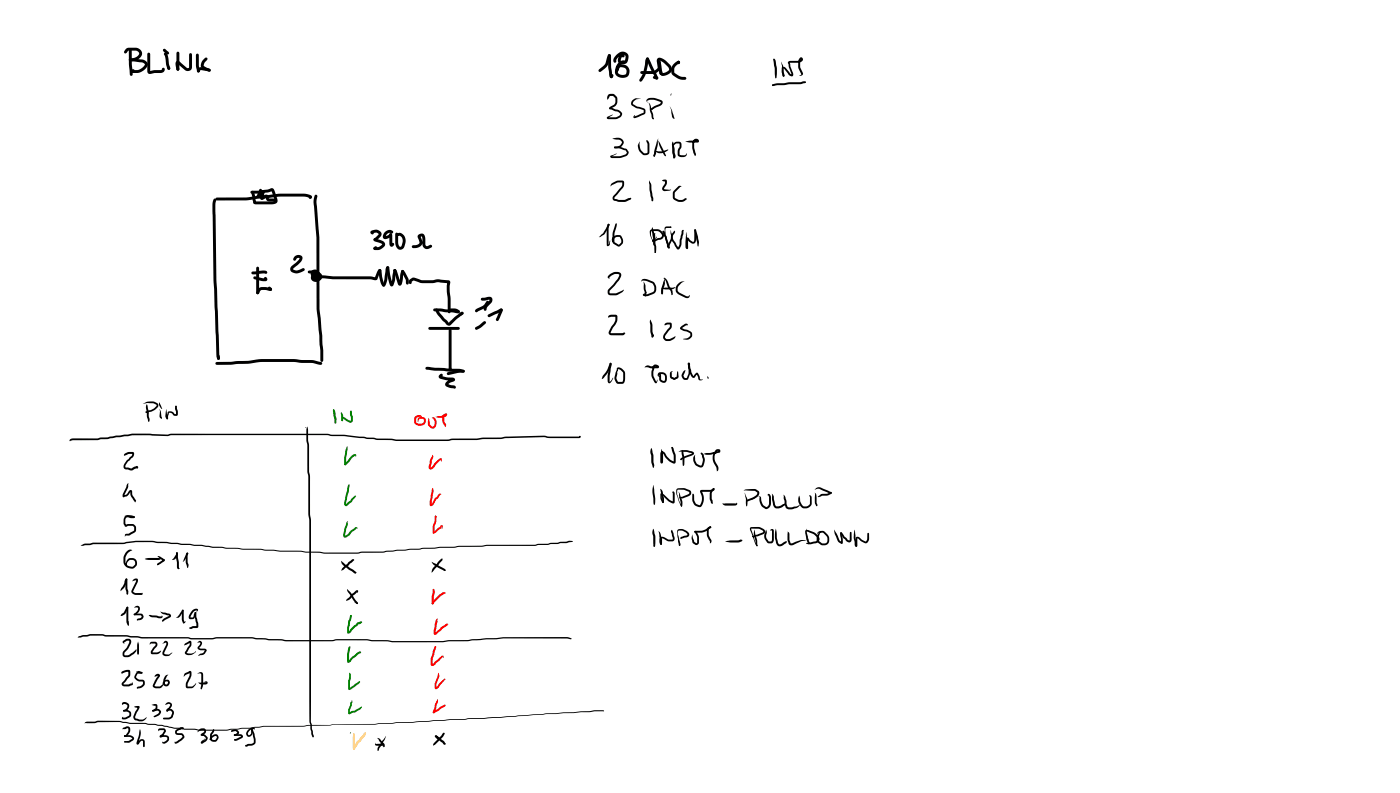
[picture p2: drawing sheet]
<svg xmlns="http://www.w3.org/2000/svg" width="337mm" height="190mm" viewBox="0 0 337 190" stroke-linecap="round" stroke-linejoin="round" font-family="sans-serif">
<g fill="#000">
<path d="M30.2 11.8l.7-.3h1.7a1.45 1.45 0 0 1 1.5 1.2 1.45 1.45 0 0 1-1 1.6l-1.8 .4-.3-.3 .1-.3a2.44 2.44 0 0 0 2.4-1.2l-.3-.5-.6-.2h-1.7l-.8 .7-.3-.4zM31.1 14.1l.9-.1 2.2 .3a1.25 1.25 0 0 1 1.3 .9 1.25 1.25 0 0 1-.6 1.4l-1.6 .9-1.9-.1v-.5l.3-.1h1.3l.7-.2 .7-.5 .5-.6-.8-.5-2.8-.3-.3-.3zM31.4 16.9l.6-.3 .4 .4-.2 .3-.6 .2-.2-.1zM31.4 16.9l.5 .1v.4h-.5zM31.1 11.8l.2-.1 .4 .3 .2 5.9-.3 .3-.4-.3-.2-2.5zM35.5 12.7l.3-.1 .3 .4v4.2l-.1-.1 1-.2 1.7-.1 .3-.4a.48 .48 0 0 1 .6 .2 .48 .48 0 0 1-.2 .6l-.6 .3h-1.7l-1.1 .3-.4-.2-.2-.5zM39.2 11.8h.5l.5 .4a.56 .56 0 0 1 .4 .8h-.5l-.5-.3-.3-.4zM39.5 12.7a.83 .83 0 0 1 .9 1l.2 1.6 .3 1.1-.3 .4-.3-.2-.3-.9-.3-1.8-.3-.9zM40.3 16a.42 .42 0 0 1 .6 .2 .42 .42 0 0 1-.3 .6l-.4-.3zM42.4 14.7a.64 .64 0 0 1 .9 .2l1.6 1.4h.5l.1-3.2 .3-.4 .3 .2 .1 3.2a1.03 1.03 0 0 1-1.7 .8l-1.8-1.6 .2-.1 .2 1.4-.1 .3h-.4l-.4-1.5zM42.6 16.3l.4 .1 .1 .2-.1 .3h-.5l-.1-.3zM42.5 12.5h.5l.1 .2v3.9l-.3 .4-.4-.4z"/>
<path d="M47.7 16.4l.6-.3 1.7 .3a.44 .44 0 0 1 .5 .3 .44 .44 0 0 1-.2 .5l-1.5-.3a.48 .48 0 0 0-.6-.1 .48 .48 0 0 0-.2 .5l-.3 .1-.4-.4zM47.2 13l.2-.1 .4 .3v2.5l.2 1.3-.3 .4-.3-.2-.3-1.3zM47.4 16.8h.5l.1 .2-.1 .3h-.4l-.2-.3zM49.3 13.9l.2-.1 .4 .4-.7 .9-.2 .7 1.6 .8v.5a2.9 2.9 0 0 1-2.1-.7l-.2-.5 .1-.7 .3-.6zM146.2 13.1l.3-.1 .3 .4-.7 2.3-1.7 1.5h-.4v-.5l1.5-1.4zM146.2 13.1l.3-.1 .4 .4v2.7l.2 2 .2 .3-.3 .4-.5-.4-.3-2zM146.9 17.8l.5 .1 .1 .2-.2 .5-.3 .2-.4-.4 .3-.3-.2 .1zM148.3 13.1l.6-.5a1.48 1.48 0 0 1 1.9 .3 1.48 1.48 0 0 1 .1 1.9 1.25 1.25 0 0 1-1.9 .5 1.25 1.25 0 0 1-.1-2l.1-.1a.6 .6 0 0 1 .7-.2 .6 .6 0 0 1 .4 .7l-.3 .1-.4-.2h.2l-.4 .8 .1 .3a.72 .72 0 0 0 .9-.1 .72 .72 0 0 0 .2-.8l-.2-.5-.4-.2-.4 .1-1 .8-.3 1a.54 .54 0 0 1-.6-.2 .54 .54 0 0 1 0-.7zM148.7 15.1l.7-.5a.76 .76 0 0 1 1 .3l-.1 .2-.5 .1a2.1 2.1 0 0 0-1.2 2.4 1.1 1.1 0 0 0 1.2 .5 1.1 1.1 0 0 0 .8-.9l-.1-.6-.5-.3-.8-.2-.4 .5a.51 .51 0 0 1-.6 .5 1.26 1.26 0 0 1 1.3-1.7l.7 .2a1.66 1.66 0 0 1 1 2.3 1.66 1.66 0 0 1-2.5 .6 1.61 1.61 0 0 1-.7-2.4zM155.5 13.9l.2-.1a.51 .51 0 0 1 .1 .8l-.6 3.3-.9 1.6-.3 .1-.3-.3 .9-1.9 .5-2.9zM154 17.2l3.1-.1 .7-.5 .3-.4a1.45 1.45 0 0 1 .4-1.6l.3 .4v1a1.96 1.96 0 0 1-1.8 1.8h-2.7l-.3-.1zM155.4 13.9l.3-.1 .3 .2 2.1 4.4a.43 .43 0 0 1-.2 .7l-.4-.3-1.4-2.8-.8-1.7z"/>
<path d="M157 18.3l.3-.1 .8 .3 .1 .4-.4 .2-.6-.2-.3-.3zM158.3 14.7h.4l.1 .3-.1 .2h-.5l-.1-.2zM158.1 14a1.65 1.65 0 0 1 2 .6l1 1a1.29 1.29 0 0 1-.3 2.2l-.6 .2a1.08 1.08 0 0 1-1.4-.1l.1-.3a2.06 2.06 0 0 0 2-.9l-.3-.6-1-1-1-.6 .7 3.2-.1 .2-.5 .1-.8-3.2zM158.7 17.4h.4l.2 .3-.1 .2-.5 .1-.1-.3zM158.2 14.7l.3-.1a1.41 1.41 0 0 1 .5 1.6l.1 .6a.82 .82 0 0 1-.2 1.2l-.2-.1-.3-1.1-.3-1.8zM162.9 14.7h.4l.2 .3-.1 .2h-.5l-.1-.3zM162 15.3l.2-.2a.75 .75 0 0 1 1.3-.2l-.3 .4a1.63 1.63 0 0 0-1.1 1.4v.7l.3 .3a3.6 3.6 0 0 0 2.5 .9v.5a3.4 3.4 0 0 1-3.2-1l-.3-.6v-1.1zM185.9 14.2l.3 .1-.2 .1zM186 14.1l.2 .1-.2 .2-.1-.2zM186 14.1l.4 .5 .4 1.8-.1 2.3-.2 .2-.2-.2-.1-2.3-.3-1.8zM187.9 14.8l.4 1.1 .3 2.1-.2 .4-.5-1zM188.1 16.1h.4l.3 .1 1.1 1.5 .5 .2-.2 .1-.7-2.6a.45 .45 0 0 1 0-.5 .45 .45 0 0 1 .5-.3h2l.6-.4-.2 .5v1.4l.7 1.7-.5 .4-.4-.1 .4-.3-.7-1.5v-1.5a.76 .76 0 0 1 .9-1l.2 .7-.7 .5h-2.5l.8 2.4a.59 .59 0 0 1-.1 .9 .59 .59 0 0 1-.9-.3l-1.3-1.6v1l.3 .8-.2 .2a2.81 2.81 0 0 1-.3-2.3z"/>
<path d="M188.2 18.1l.2-.1 .1 .4h-.2zM193.4 19.6l.3 .2-.1 .1h-.4zM146.2 22.7h.1a1.45 1.45 0 0 1 1.7 .2l.4 .7a1.99 1.99 0 0 1-1.5 2.5l-.2-.3 1.2 .5a1.48 1.48 0 0 1 1.6 1.3l-.3 .5-.9 .5h-2a.33 .33 0 0 1-.4-.2 .33 .33 0 0 1 .3-.4l1-.5 .1 .2-1.1 .6v-.1h1.9l.8-.4 .2-.5a2.23 2.23 0 0 0-1.6-.7l-.6-.3a.36 .36 0 0 1-.5-.2 .36 .36 0 0 1 .3-.5l1.1-.7 .1-1.3-.5-.6-.7 .1-.6 .9-.2-.5zM147.2 33.3a1.9 1.9 0 0 1 2.6 .5 1.52 1.52 0 0 1-.6 1.5 1.52 1.52 0 0 1-1.6 .1l.5-.2a1.29 1.29 0 0 0 1.4-.8l-.1-.4-.4-.4zM147.6 35.3h1.6l1.3 .4 .5 .6a.85 .85 0 0 1-.6 1.2 5.8 5.8 0 0 1-3.3 .5 .33 .33 0 0 1-.4-.3 .33 .33 0 0 1 .3-.4l1.2-.4-1.2 .7 .1-.1a5.5 5.5 0 0 0 3.2-.4l.4-.5-.3-.5-1.5-.4-1.1-.1zM153.8 34l-.1 .8a2.3 2.3 0 0 0 1.1 2l.9-.2v-1.9l-.3-.6 .1-.2h-.2l.1-.2 .4 .1 .3 .6v1.9a1.02 1.02 0 0 1-.6 1 1.02 1.02 0 0 1-1.1-.3 2.15 2.15 0 0 1-.6-3zM152 24.1l.9-.5 1.1 .1-.4 .1a1.38 1.38 0 0 0-1.5 1.1l1 .7 1.7 .4 .4 .5v.6l-.2 .3-2.3 1a.32 .32 0 0 1-.4-.2 .32 .32 0 0 1 .1-.4l.3-.1-.2 .4 2.1-1 .1-.6-1.7-.5-1-.6a.83 .83 0 0 1 0-1.3zM155.5 23.9l.5-.3 1.1-.1 1.6 .5a.76 .76 0 0 1 .6 .8 .76 .76 0 0 1-.7 .7l-2 .9-.1-.2 .3-.4 1.8-.8 .2-.5-1.5-.5h-.9l-.8 .2 .1 .5-.3-.5zM155.9 24.6l.5 .7 .6 2.1 .2 1.1-.2 .2-.3-.5zM156.6 26.1l1.1-.5-1 .8-.2-.2zM156.5 26.1l.4 .1-.2 .2zM157 28.4l.1 .1-.1 .1z"/>
<path d="M156.9 28.4l.3 .1-.1 .1zM157.4 36.4l.1 1-.2 .2-.2-.2zM157.2 37.3l.3 .1-.2 .2v-.2v.2zM157.3 36.3l1.7 .1 1.6-.5 .1 .1-1 .6a2.55 2.55 0 0 1-2.4-.2zM158.2 33.8l1.9 3.6-.1 .2a8.6 8.6 0 0 1-1.8-3.8zM158.2 33.3l-.1 1.6-.5 2.4a.28 .28 0 0 1-.2 .3 .28 .28 0 0 1-.4-.1 .28 .28 0 0 1 .1-.4zM161 25.6l.5 .9 .6 1.7a.22 .22 0 0 1-.2 .4 .21 .21 0 0 1-.2-.3zM161.3 22.6h.2l-.2 .4zM161.7 34l.7 3.4v.4l-.3 .3-.2-.2 .1-.2-.5-2.9zM162.1 34.3l.4-.2 .6-.1 .6 .3 .1 1-.4 .9-.1 .9 1 .2a.53 .53 0 0 0 .7-.4 .62 .62 0 0 1-.6 .8h-.9l-.5-.3-.1-1.2 .5-.9v-.6l-.2-.2h-.6l-.7 .6v1.6l.3 1.2-.2 .2-.1-.2-.3-1.2v-1.6zM164.8 34l1-.2h1.9h-.5l-.3 .6v1.1l.4 1.6-.2 .4-.6-1.7-.1-1.6a.79 .79 0 0 1 .7-.9 .79 .79 0 0 1 .9 .7l-.3 .2-1.1 .1zM185.7 20.2l1.2-.2 3.6-.2a3.7 3.7 0 0 0 2.3-.2l.9 .1-.1 .2-.6 .2a4.2 4.2 0 0 1-2.5 .1l-4.7 .5-.2-.2z"/>
<path d="M185.6 20.3l.7 .2-.5 .2zM51.4 47.8h.5l.1 .3a7.3 7.3 0 0 0-.2 3.7l.2 15.6 .9 18.7-.4 .3-.3-.2-.2-.9-.7-17.9-.2-16.2a7.3 7.3 0 0 1 .2-3.3zM51.9 47.6l8.4-.3a76.5 76.5 0 0 1 12.8-.8l.4 .1a1.36 1.36 0 0 1 1.5 .7l-.1 .4-.3 .1-.4-.3 .2-.4v.4l-.6-.2a54.7 54.7 0 0 0-11.1 .4l-3.6 .4-7 .1-.2-.1zM60.3 45.9l4.2-.4a.9 .9 0 0 1 1-.3 .9 .9 0 0 1 .6 .9l.5 1.6a.98 .98 0 0 1-.1 1 .98 .98 0 0 1-1 .4h-4.1l-.4-.1-.1-.4 .3-.3 .4 .3-.2-.2 4.6-.1-.8-2.5 .2 .1-1 .3-2 .3h-1.9l-.2-.1zM60.5 45.9l.3-.1 .3 .4 .5 2.4-.4 .4-.2-.1-.3-.9-.3-1.7zM61.8 46.9h.3h-.1l1.1-1.2 .4 .1 .1 .2-.1 .3a2.26 2.26 0 0 1-1.6 1.2l-.2-.3zM62.4 45.4l.5 .1 .1 .3-.7 1.6-.3 .1a.7 .7 0 0 1 0-1.2zM63 45.8l.3-.1a.76 .76 0 0 1 .1 1.2l-.2 .7-.2-.3a.98 .98 0 0 1 1.6-.2l.1 .6h1.1a.72 .72 0 0 1 .7 .8l-.2 .1-.6-.2h-1a.79 .79 0 0 1-.8-1l-.2 .2a.66 .66 0 0 1-1 .4 .66 .66 0 0 1 0-1.1zM75.7 46.8l.5 .1 .1 .2-.2 1.6 .7 8.3v17.2l.9 10v2.4l-.3 .4-.4-.4-.2-6-.7-6.4v-17.2l-.7-8.5zM89.1 55.5a1.51 1.51 0 0 1 1.6-.3 1.51 1.51 0 0 1 1 1.3l-1 1.1-.6 .3-.2-.1a.66 .66 0 0 1 .5-.9l.6-.7-.5-.3-.9 .1v-.4l.3 .4a.43 .43 0 0 1-.7 .2 .43 .43 0 0 1-.1-.7zM89.9 59.4l.4-.3 .4 .4-.6 .5-.3-.3zM89.9 57.3l.2-.1 .4 .3-.1-.2 .8 .3a1.2 1.2 0 0 1 1.3 1.5l-1.2 .9h-1.4l-.1-.3 .1-.2 1.2-.2 .8-.6-1.9-.8-.2-.3z"/>
<path d="M92.5 55.8a1.26 1.26 0 0 1 2 0l-.3 .3-.5-.2a1.05 1.05 0 0 0-1 1l-.1-.2 .8-.2 .4-.5 .3 .1 .1 .3-.2 .3 .2-.1a1.63 1.63 0 0 1-2.1 .6v-.6zM93.6 56.1l.3-.1 .4 .3v2.4l-.3-.1 .4-.3a.52 .52 0 0 1 .3 .6 .52 .52 0 0 1-.5 .4l-.4-.1-.2-.5zM95.1 56l.3-.1 .3 .3v2.1a.85 .85 0 0 0 .5 1l.3-.2a2.1 2.1 0 0 0 .1-2.1l-.5-.4h-.5l-.1-.3a.99 .99 0 0 1 1-.3 .99 .99 0 0 1 .7 .7 2.26 2.26 0 0 1-.9 3.3 1.4 1.4 0 0 1-1.3-1.7zM100.5 56.4a1 1 0 0 1 1.3-.2 1 1 0 0 1 .4 1.2l.2 1.6 .3 .1 .8-.3 .4 .3-.2 .4-.6 .2a1.11 1.11 0 0 1-1.5-1l-.2-1.9-.4 .1 .1-.1a1.75 1.75 0 0 1 .1 2.2l-1 .6-1.1-.1v-.5l1.2-.2 .5-.4a1.74 1.74 0 0 0-.4-1.5zM146.2 53.8l.3 .1v.3l-1.1 2-1 .7h-.4l1-.8zM146.1 53.8h.2l.2 .2-.2 .8v4.1l-.2-.1 .3-.2 .3-.8-.1 .7a.45 .45 0 0 1-.2 .5 .45 .45 0 0 1-.5-.1v-4.1zM147 44.1l1.4-.7h1.5a1.66 1.66 0 0 1-.6 2.2l-1.5 1.8-.1 .4 1.1 .2h1.3l1.2-.4a.28 .28 0 0 1 .4 .2 .28 .28 0 0 1-.4 .3l-1.2 .4h-1.5l-1.2-.4-.1-.4v-.5l2.1-2.4 .2-1-1.2 .1-1.6 .9zM148 53.7l.2 .1-.3 .3zM148 53.7l.2 .1-.1 .1zM148 53.8l.1-.1 .2 .3a8.1 8.1 0 0 0-.6 4.2l1 .6 .2-.1 .5-.6-.4-1.2h-.7l-.5 .3-.4 .3-.1 .7-.2-.6a1.34 1.34 0 0 1 1.3-1.1h.5a1.68 1.68 0 0 1 .8 2l-.9 .7-1.4-.8a7 7 0 0 1 .6-4.6zM156.1 43.4l.4 .9 .1 1.4 .4 1.9v.6l-.2 .2-.2-.2-.4-2.4zM156.8 54.6l.5 1.4 .2 1.8a1.04 1.04 0 0 1-.2 1.2l-.2-.3-.4-3.3z"/>
<path d="M156.3 55.3l.5-.2h1.2a1.43 1.43 0 0 1 1.3 .6 1.43 1.43 0 0 1 0 1.5l-2 .8-.6-.1 1.1-1v.2l-.8 .8v-.2l1.9-.7 .2-.3v-.3a1.49 1.49 0 0 0-1.1-.9h-1.3l-.2 .2v.9l.9 2.3-.1 .1-1-2.5-.1-.9zM157.3 58.8v.2zM157.3 56.1l.2-.1 .2 4.6a.18 .18 0 0 1-.2 .2 .18 .18 0 0 1-.2-.2l-.2-2.3v-1.9zM159.3 55.5a.47 .47 0 0 1 .5 .1 .47 .47 0 0 1 .1 .5l.4 .8 .5 2.2a.27 .27 0 0 1 0 .5 .27 .27 0 0 1-.4-.2l-1-3.7-.3 .1zM159.2 43.3a.71 .71 0 0 1 1-.1 .71 .71 0 0 1 .1 1.1l-.6 1.1 1.6 .2-.5 .2h-1.3l-.3-.2v-.4l.6-1.1 .1-.6 .1 .1zM162 55.5l.2-.1a.94 .94 0 0 1-.4 1.2l-.2 1.1-.7 1.6-.3 .2v-.8l.6-1.2a2.1 2.1 0 0 1 .9-1.9zM159.9 54.6l.3-.2h1a.18 .18 0 0 1 .2 .2 .18 .18 0 0 1-.2 .2h-1.1l-.2 .6 .3 2.3 .8 1.7-.2 .3-.2-.1-.5-1.8-.3-2.8zM161 54.6l.2-.2a.18 .18 0 0 1 .2 .2 .18 .18 0 0 1-.2 .2zM161.3 55.3l.5 2.2 1.3 2 .2-.7 .1-1.1 .5-2.2 .1-.2h.3l-.5 2.9a1.52 1.52 0 0 1-.9 1.7l-.6-.7-.9-1.5zM162.3 45.5l.9-.8 .7 .1-.4 .2-1.3 1.2v1.2l1.1 .6 1.1-.2a.32 .32 0 0 1 .4-.2 .32 .32 0 0 1 .2 .3l-.8 .5-.9 .1-1.3-.6-.3-.4v-1.2zM165 55.8l.3 3.7h-.3l.1-2.3 .3-.1 .5 .6 .9 .4 .1-.5v-2.3l.2-.2 .2 .2v2.2a.77 .77 0 0 1-.2 .9 .77 .77 0 0 1-.9 0l-.6-.4-.4-.6 .2-.1v2.2a.34 .34 0 0 1-.4 .3 .34 .34 0 0 1-.2-.5zM166.9 55.1l.4 .1 .5 1.7 .2 1.3-.2 1z"/>
<path d="M60.5 65.3l3.2-.3a.48 .48 0 0 1 .5 .7l-3.4 .2-.3-.1zM61 66.5l.3-.1 2.5 .5-.2 .3v-.6a.52 .52 0 0 1 .6 .2 .52 .52 0 0 1 0 .6l-1 .1-2-.4-.3-.4zM62.1 69.3l.6-.3h1.1l1.2 .2 .4 .3a.55 .55 0 0 1-.8 .3l-1.7-.1-.4 .3a.47 .47 0 0 1-.3 .5 .47 .47 0 0 1-.6-.2zM61.7 70.1h.5l.1 .2-.1 .3h-.5l-.1-.3zM61.7 64.2l.2-.2 .4 .4v5.9l-.4 .4-.3-.4zM64.5 68.9l.2-.1 .6 .4v.6h-.5l-.4-.6zM64.8 69.3l.2-.1 .3 .1v.4l-.3 .2-.2-.1zM70.8 61.6a1.04 1.04 0 0 1 1.7-.1 1.04 1.04 0 0 1-.4 1.7l-1.5 1.2-.1 .3 .9 .3 1.5-.6 .4 .4a2.41 2.41 0 0 1-3.2 .5l-.3-.3a.96 .96 0 0 1 .3-1.1l1.1-.8 .9-1.1h-.6l-.7 .6-.3-.3zM74.1 65.1l1.5-.1a1.61 1.61 0 0 1 1.8 1.8 1.33 1.33 0 0 1-1.5 1 1.33 1.33 0 0 1-1.1-1.5l.2-.7a.83 .83 0 0 1 .9-.8 .83 .83 0 0 1 .8 1l-.5 .1-.2-.4-.2 .2-.4 1 .4 .3 .7-.2 .3-.3-.1-.2-.9-.6-1.7-.1zM76.5 66.3l1.2-.1 2.4 .2h8.9l1.3 .2-.2 .2 .8-2 .4-.2 .4 .4-.4 .3 .2-.1-.7 1.9-.5 .2-1.3-.2h-9l-3.1-.2 .1-.3-.1 .4-.2 .1-.4-.4zM74.9 65.1a1.24 1.24 0 0 1 1.6 .2 1.24 1.24 0 0 1 0 1.6 .83 .83 0 0 1-1.2 .3 .83 .83 0 0 1-.2-1.2l.6-.8 .4-.2 .3 .1 .1 .4-.6 .4-.2 .6 .1 .1 .3-.3-.1-.4-.3-.4-.3 .1 .1 .4 .6 .4h-.3l.4-.1-.2 .5-.3 .1a.52 .52 0 0 1-.2-.8 .52 .52 0 0 1 .8-.1 .6 .6 0 0 1 .2 1 .6 .6 0 0 1-1-.3 .67 .67 0 0 1 .3-.9 .67 .67 0 0 1 .9 .2 .67 .67 0 0 1-.3 .9 1.3 1.3 0 0 1-1.4-.4 1.3 1.3 0 0 1-.1-1.4zM91.1 64.7l.2-.1 .4 .3 .1 1.6 .8 2a.49 .49 0 0 1-.6 .3 .49 .49 0 0 1-.3-.5l-.5-1.8z"/>
<path d="M92.9 64.1l.3-.1 .3 .3-.4 3.1a1.39 1.39 0 0 1-.9 1.5l-.3-.4 .3-.3h-.2l.4-1 .3-2.6zM93 64.1l.2-.1 .4 .3 .2 1.6 .6 2.3h-.5l.4-1 .3-2.3 .3-.3 .3 .1v.4a9.2 9.2 0 0 1-.7 3.6 .67 .67 0 0 1-1-.8l-.4-1.9zM94.7 64.7h.4l.4 .5 .8 2.8h-.4l.5-2.9 .4-.3 .3 .4-.2 1.1a2.81 2.81 0 0 1-.6 2.3 .51 .51 0 0 1-.7-.4l-1-3.2zM96.5 64.9h.4l.2 .1 1 1.9 .1 1.4h-.5l-.2-1.1-.9-1.8 .2 .1-.3-.1zM98.5 67.1l.9-.4a7.6 7.6 0 0 0 3.4 .6l2.6-.2 2.1 .2a.54 .54 0 0 1 .6 .2 .54 .54 0 0 1 .1 .5l-.1 1.4 .2 2.4v3.1l-.3 .4-.4-.4v-3.1a9.4 9.4 0 0 1-.1-4l.3 .2-2.5-.2-2.5 .2a7.6 7.6 0 0 1-3.4-.6l-.4 .2-.1 .6-.3 .1a.69 .69 0 0 1-.1-1.2zM103.1 78.6l7.1-.1 .3 .4-.3 .3h-6.9l-.3-.3zM104.2 74.2l1.6-.1 3.1 .3 1.3 .1 .3 .4a.68 .68 0 0 1-.9 .3l-5.1-.4-.4-.4zM104.7 74.2h.4l.7 1 2 2.4 2.5-2.2a.67 .67 0 0 1 1.1-.2l-3 2.8a1 1 0 0 1-1.5-.6l-1.8-1.9-.5-.9zM108 79.1l.2-.1 .4 .4v9.2l-.4 .4-.3-.4zM108.1 74.2h1.6l.6 .3 .2 .4-.3 .3-.8-.4h-1.1l-.3-.4zM110.6 75.2l.5-.3 .3 .3-.6 .7-.4-.4zM114.3 74.4l1.9-1 1-1.2 .4 .4a2.82 2.82 0 0 1-1.3 1.6l-1.8 .8-.3-.3z"/>
<path d="M114.2 78.7l2.1-1.5h.5l.1 .3-.2 .3-1.4 1.1-.8 .3-.2-.1zM115.7 71.6l1.4-.2a.89 .89 0 0 1 1.2 .3 .89 .89 0 0 1-.4 1.2l-.8 .9-.2 .8a.53 .53 0 0 1-.6-.3 .53 .53 0 0 1 .1-.6l1.3-1.7-1.8 .2-.2-.1zM117.3 75.7l2.9-1.5a.42 .42 0 0 1 .7 .3l-.2 .2-3 1.5-.4-.1zM120.3 74.2a.43 .43 0 0 1 .5 .1 .43 .43 0 0 1 0 .6l-.5 1a1.33 1.33 0 0 1-.8 1.2l-.2-.1-.1-.3 1-2.2v.2zM146.3 75.8l.6-.2h1l.5 .3a2.62 2.62 0 0 1-.7 2.4l-.9 1.7h2.8l.5-.1 .2 .2-.3 .3-.4 .2-2.6-.1-.5-.2-.1-.6 1.5-2.6 .1-1-1.5 .1a.22 .22 0 0 1-.4-.1 .22 .22 0 0 1 .2-.3zM146.4 66a2.01 2.01 0 0 1 2.9-.2v.6l-.4 .8-2.4 2.7v.4l1.5 .2 1.9-.9 .1 .1-.5 .5-1.2 .7h-1.5a.75 .75 0 0 1-.7-1l2.4-2.9 .3-.8v-.3a1.9 1.9 0 0 0-2.2 .7l-.1 .1 .1 .3-.2-.1a.44 .44 0 0 1-.4-.4 .44 .44 0 0 1 .4-.5zM154.3 67.2l1-.2 1.5 .6a1.88 1.88 0 0 1 .5 2.9l-1.7 .6h-.7l-.4-.2 .1-.3 .8-.4-.5 .6v-.1h.8l1.5-.7a1.79 1.79 0 0 0-.3-1.8l-1.7-.7-.7-.1-.2 .3zM154.7 67.7l.4 .8 .3 1.6v.9l-.2 .2-.4-1.7zM155 70.8l.3 .2-.1 .2zM155.1 70.9l.2 .3zM156.3 76.8l.5 1.2 .1 1.6 .2 1v.3l-.3-.1 .3-.4a.38 .38 0 0 1 0 .5 .38 .38 0 0 1-.5 0l-.3-1.3-.1-2.2zM158.9 69.3l1.1-.2 2.4-.1-.2 .2a4.8 4.8 0 0 1-3.3 .1z"/>
<path d="M159.2 69.6l.1 1-.1 .1-.2-.1zM159.6 66.8v.2zM159.6 66.7l.1 .2zM159.6 66.8h.3l.5 .6 .6 1.5 .6 .8 .1 .7a.26 .26 0 0 1 0 .4 .26 .26 0 0 1-.4 0l.2-.2-.2-.5a6.2 6.2 0 0 1-1.4-2.8zM159.9 77.7l.5-.2h.7l.4 .4-.1 .9-1.4 1.7-.1 .7 .3 .2 .7 .1 1.4-.7 .1 .1-.4 .5-.9 .5h-1l-.5-.4a1.12 1.12 0 0 1 .2-1.5l1.2-1.4v-.7h.1h-.7l-.5 .3-.2-.2zM159.8 67v1.3l-.4 1.2v1l-.2 .2-.3-.2 .1-1.1zM162.9 68.3l.9-.6h.7a2.27 2.27 0 0 0-1.4 1.1l-.2 1 .3 .4 1.9 1h.4l.2-.3 .1 .3a.67 .67 0 0 1-1.1 .3l-1.1-.5a1.55 1.55 0 0 1-.7-2.7zM163.8 78.4l.8-.6a.38 .38 0 0 1 .5-.1 .38 .38 0 0 1 .1 .5l-.1-.1-.3 .1-.9 .7v-.1l2.2 .9 .3 .3v.6a1.47 1.47 0 0 1-1.4 1l-.8-.1 1.3-.4 .4-.5v-.5l-2.3-1-.1-.4zM34.3 96.9l1.1-.4 1-.1 .6 .1 .8 .3a.66 .66 0 0 1 .1 1.1 4.3 4.3 0 0 1-2.7 1.3l-.2-.3 .5-.3a3 3 0 0 0 2.1-1.1v-.3l-.8-.3zM35 99l.1-.2 .7 .4-.3 .1zM35.3 97.1l.4 1.7 .3 1.9-.2 .7-.5-1.3-.2-2.1zM38.3 98.3l.4 .6 .2 1.5-.1 .3-.4-.6 .1-1.3z"/>
<path d="M38.3 96.7l.7 1.5-.5-.3a1.12 1.12 0 0 1-.2-1.2zM39.9 98.3l.5 2a.25 .25 0 0 1-.1 .3 .25 .25 0 0 1-.2 .1l-.1-.2a1.62 1.62 0 0 1-.1-1.7zM42.2 97.5l.3 .2-.2 .7zM51.9 87.1l7.7-.4 3.4-.4h7.6l1.9 .2a11.5 11.5 0 0 1 4.5 .4l.4 .2 .1 .2-.1 .3-.4 .1a10.1 10.1 0 0 0-4.3-.5l-2.1-.2h-7.6l-3.4 .4-7.5 .3-.2-.1zM52.2 85.3h.5l.2 .7-.1 .3h-.5zM102.4 88.2l.5-.1 5.2 .5h2.3l1.2 .3 .1 .3a.7 .7 0 0 1-1.1 .1l-8-.5-.3-.3zM105.9 89.9l.2-.1 .4 .3-.4 .5v-.3l1.4 .4h1.3a.51 .51 0 0 1 .6 .4 .51 .51 0 0 1-.5 .6l-.8 .3-.4 .4v-.2l1.4 .4a.47 .47 0 0 1 .4 .7l-1.2-.1a1.28 1.28 0 0 1-1.3-.8l.4-.8 1.4-.6v.4l-2.6-.3a.64 .64 0 0 1-.7-.5 .64 .64 0 0 1 .4-.7zM107.5 89.5l2.4-.6a2.04 2.04 0 0 1 1.7 0l.1 .3-.3 .3-1.4 .1-2.2 .5-.3-.1zM146.6 87.2a.3 .3 0 0 1 .4 .1 .3 .3 0 0 1 0 .4l-1 2-.8 1.1-.5 .3 .2-.8 1-1.4zM146.6 87.2a.47 .47 0 0 1 .5 .3 .47 .47 0 0 1-.2 .5l-.4 3.7 .9-.9-.6 1.1a.41 .41 0 0 1-.5 .1 .41 .41 0 0 1-.2-.4v-1.4zM148.4 88.3h.7l.9 .8a3.3 3.3 0 0 1 .1 2.8l-.4 .3h-.5a1.26 1.26 0 0 1-1.5-1.6l.3-1.2 .4-.7-.1 2.4 .3 .6h1.1l.1-2.2-.6-.6-.6-.2-.2 .5zM155.1 88a1.82 1.82 0 0 1 1.6 0h1.4l-.2 .1a.45 .45 0 0 0-.6 0 .45 .45 0 0 0 0 .6l-.2 .6v.9l.6 1.6 .2-.6a.43 .43 0 0 1 0 .7 .43 .43 0 0 1-.6-.2l-.7-1.4v-1l.2-.6a.82 .82 0 0 1 .6-1.1 .82 .82 0 0 1 1 .7l-.3 .2h-1.6l-.9-.3-.6 .1z"/>
<path d="M158.3 89.6l.9-.2a1.41 1.41 0 0 1 1.1 1.1 1.41 1.41 0 0 1-.5 1.5 1.11 1.11 0 0 1-1.3-.9v-.9l.2-.6 .2 .6 .1 1 .6 .3 .3-.3-.1-.8-.2-.4-1-.1-.3 .3 .3 .2a.36 .36 0 0 1-.4 0 .36 .36 0 0 1-.1-.4zM161.2 89.3l.6-.1-.3 .3v.9l.6 .4 .6-.3 .2-1.3 .2 1.3-.1 .3-.9 .5-.8-.4-.3-.5zM165.4 87.2l.3-.1 .2 .3v2.4l-.4 1a.93 .93 0 0 1-1.2 .3 .93 .93 0 0 1-.4-1.2l.4-.7 .5-.3-.5 1.3 .3 .6h.5l.4-1.1v-2.2l.2-.1 .5 2 .5 1 .6-.8 .4-.1 .4 .8 .2 .8 .6 .1-.3 .2-.6-.1-.5-1.4h.1l-.5 .6a.57 .57 0 0 1-.6 .3 .57 .57 0 0 1-.4-.6l-.6-1.7zM170.1 90.3l.3 .5-.1 .2-.2-.2zM16.8 105.6l.7-.3h5.9l8.5-1.1 8.4 .2 .9-.2h37.4l1.1 .2h3.2l7.8 .9 3.4 .1 1.3 .2h12.2l1.3-.2 5.7-.1 1.5-.2h4.3l1.2-.2 9.1-.2 1.4 .2 7.2-.1 .1 .2-.2-.2 .1-.1a.28 .28 0 0 1 .3 .3 .28 .28 0 0 1-.4 .3l-7.1-.1-1.4-.2-9.1 .3-1.2 .2h-4.3l-1.5 .2h-5.7l-1.3 .2h-12.2l-1.3-.2h-3.5l-7.7-.9h-3.2l-1.1-.3h-37.3l-1 .3-8.4-.2-8.5 1.1-5.9 .1-.7 .2-.1-.2zM29.9 109.1a2.03 2.03 0 0 1 2.3-.3 2.68 2.68 0 0 1-1.2 1.9l-.7 .9-.1 .7 1.4 .2 1-.4a.32 .32 0 0 1 .6 0 .32 .32 0 0 1-.3 .4v-.2a.2 .2 0 0 1 0 .3 .2 .2 0 0 1-.3 0h-.1a1.32 1.32 0 0 1-1.8 .2l-.8-.2-.2-.8 .7-1.1 1.2-1.1 .2-.6h.1l-1 .1-1 .4-.1-.2zM30.6 116.2l.3-.1-.1 1-.9 2.1-.3-.1 .7-.3 .7-.8a.41 .41 0 0 1 .4-.3 .41 .41 0 0 1 .4 .4l.2 1.1a1.22 1.22 0 0 1 .6 1.4l-.2 .1-1-1.6-.1-1h.1l-.3 .5a1.13 1.13 0 0 1-1.1 .7 .34 .34 0 0 1-.5 .1 .34 .34 0 0 1 0-.5zM40.4 98.9l.3-.1a1.17 1.17 0 0 1 1.3 .6l.4 .1h-.1l-.2-1.3v-.6l.2-.1 .2 .1 .3 1.9a.77 .77 0 0 1-.8 .4 .77 .77 0 0 1-.7-.6l-.7-.1-.2 1.3-.2 .2-.2-.2zM73.8 102.5l.2 .6 .1 2.7 .2 1.2v6.3l.2 1.2v9.1l.3 1.4-.1 48.4 .8 3.4-.2 .3-.4-.7-.5-3-.1-48.3-.2-1.5v-9.1l-.2-1.2v-6.1a12.7 12.7 0 0 1-.1-4.7zM29.9 124l.8-.2 1.6 .3a.64 .64 0 0 1-1 .4zM30.2 139h.2l.2 .2v2.1l.3 .8-.1 .6-.2 .1-.2-.1-.2-1.2zM32.1 139.2a.64 .64 0 0 1 1-.1 .64 .64 0 0 1-.1 1l-1 2 .6 .4h1.4l-.1 .1 .3-.2 .1 .3-.2 .2h-1.6l-.9-.6v-.5l1.1-2.5 .1 .1-1 .3z"/>
<path d="M30.4 132.5l.7-.4 .7 .1-.8 .5a2.44 2.44 0 0 0-.8 2.5 1.55 1.55 0 0 0 1.6 .9l.7-.5v-.6l-.3-.4h-1.1l-.5 .5-.2 .9-.1-.6a1.31 1.31 0 0 1 1-1.3h.5a1.21 1.21 0 0 1 .9 1.9 1.77 1.77 0 0 1-3-.6 2.9 2.9 0 0 1 .7-2.9zM30 124.1a2.03 2.03 0 0 1 2.4 .1l-.2 .3-.4-.2a1.59 1.59 0 0 0-1.5 .1l-.2 .5v.9l.3 .4-.1-.1 .4-.2 1.5 .1 .4 .5 .1 .9-.2 .4-1.3 .8h-.9l-.3 .3 .1-.6 .9-.1 1.2-.8v-.7l-.2-.3-1.4 .1a.37 .37 0 0 1-.4 0 .37 .37 0 0 1-.3-.3l-.2-.3a2.28 2.28 0 0 1 .3-1.7zM34.8 134.3l.9-.3h2.4l.5 .3-.5 .2h-2zM37.9 133.6l.7 .2 1.1 .7-.3 .4-1.5 .9-.1-.2 .2-.3 1.2-.8 .2 .2-1-.5zM37.8 135.6l.1-.1 .3 .1-.3 .2zM37.9 135.4l.2 .2-.2 .2-.1-.2zM38.3 134.2l.1-.1 .2 .2-.2 .1zM42.4 132.7a.45 .45 0 0 1 .3 .7l-.6 .9-.8 .2 1-1.2zM42.4 132.7h.1l.3 .2 .2 3.5a.26 .26 0 0 1-.3 .3 .26 .26 0 0 1-.2-.4l-.2-2.4zM42.8 136.3l.3 .2-.2 .2zM42.9 136.4l.2 .1-.1 .2-.3-.2zM44.9 132.8h.1l.2 .2-.1 .3a2.48 2.48 0 0 1-1.2 1.7z"/>
<path d="M44.9 132.8h.2l.1 .3-.2 .1zM44.9 132.8l.4 .2-.2 2 .2 .8-.2 .7-.2-.8a5.2 5.2 0 0 1-.1-2.7zM30.2 139.1l.2-.1a.54 .54 0 0 1 0 .8v.1a3.1 3.1 0 0 1-1.4 2.1v-.4l.8-1.3zM30.4 145.9l.2-.2 .2 .3-.9 1.6a.68 .68 0 0 1-.9 .2l.8-.7zM29.6 154l.8-.5h.9a.89 .89 0 0 1 .1 1.3l-.6 1.1-.9 .9 .1 .6h.9l1.7-1.3a.22 .22 0 0 1 .3 .1 .22 .22 0 0 1-.2 .3l-.5 .6-1.2 .7h-1.1l-.4-.3a1.12 1.12 0 0 1 .3-1.2 4.3 4.3 0 0 0 1.3-2.2l-.1-.2h-.5l-.6 .4v.3l-.4-.3zM30.6 142.4l.2 .2-.1 .2-.3-.1zM30.8 149.2l.2 1-.1 .1-.2-.1zM30.5 145.8h.3v.2l.2 4.2-.1 .1a1.81 1.81 0 0 1-.5-1.6zM32.4 145.7a.76 .76 0 0 1 1.2 .1 .76 .76 0 0 1-.2 1.1l-.8 .8a.25 .25 0 0 1-.3 .1 .25 .25 0 0 1-.1-.3l.7-.7 .3-.5-.1-.3h-.8zM32.2 147.5l1.7-.1 .5 .4a1.01 1.01 0 0 1-1.3 1.3 .3 .3 0 0 1-.1-.5 .3 .3 0 0 1 .5-.1l.5-.3-.1-.4h-1.6zM33.2 154.1l.2 1.6v1.3l-.2 .3-.2-.3v-.5v-1.6zM35.7 147.8l.4-.1 2.8 .3a.2 .2 0 0 1 .3 .1 .2 .2 0 0 1-.2 .3l-.7 .1-1.8-.2z"/>
<path d="M36.2 154.3l1.2-.1 .4 .5v.5l-.7 .7-.4 .9-.1-.1h1.2l.9-.3-.7 .7-1.4 .1a.55 .55 0 0 1-.2-1l1-1.4-.1-.2h-.9l-.4 .3zM38.6 146.9l2.4 .7a.46 .46 0 0 1-.2 .8l-1.5 .9-.2-.2 .1 .2h-.2v-.3l.3-.4 1.4-.6-.8-.3a1.38 1.38 0 0 1-1.3-.8zM39.5 154.1l.3-.2 .3 .1a.87 .87 0 0 1 .1 1.3l-.7 1.8 1 .1 .9-.4-.7 .7-.8 .1a.73 .73 0 0 1-.8-1l.9-1.9-.1-.3-.9 .2zM43.7 146.6l.2-.1a.57 .57 0 0 1-.2 .9l-.2 .4a.78 .78 0 0 1-1 .6l-.2-.1 .4-.2zM43.8 146.5h.3l.1 .2v2.1l.2 .7h-.2l.5-.1-.5 .4-.2-.1-.3-.8zM44.4 154.7l.9-.6a.41 .41 0 0 1 .6-.1 .41 .41 0 0 1 .1 .5l-.1 .7-1 1.6 1.1 .2 .8-.3 .2-.3v.2l-.8 .7-1 .1a.64 .64 0 0 1-.7-.4 .64 .64 0 0 1 .3-.8l.8-1.2v-.7h.1l-1.3 .8zM46.8 147.1l.4 .1 .5 3.4-.3 .2-1 .1-.5 .2-.5-.2 .9-.5h1l-.1 .1v-.7l-.4-1.5zM46.2 146.7a.78 .78 0 0 1 .7-.5 .78 .78 0 0 1 .7 .4l-.4 .6 .1-.6-.7 .3-.8 1.4h.6l.6-1.3 .2 .2-.3 .5a.83 .83 0 0 1-.6 1h-.3a.63 .63 0 0 1-.7-.4 .63 .63 0 0 1 .3-.7zM47.6 154.2a.61 .61 0 0 1 .9 .1 .61 .61 0 0 1-.2 .9l-.4 .5 1.3 .1a.5 .5 0 0 1 .5 .4 .5 .5 0 0 1-.3 .6 1.56 1.56 0 0 1-1.4 .7l-.4-.1 1.2-.6 .5-.5-1.1-.1a.57 .57 0 0 1-.6-.2 .57 .57 0 0 1 0-.6l.6-.9-.2-.2-.6 .1zM29.4 168.8a1.1 1.1 0 0 1 1.6 .5 1.1 1.1 0 0 1-.7 1.5l-.3 .1a.22 .22 0 0 1-.3 0 .22 .22 0 0 1 .1-.4l.6-.3 .2-.7-.6-.4-.6 .3zM29.2 161.4a1.68 1.68 0 0 1 2.1-.2l-.1 1.2-1.5 1.9 .2 .1 1.7-.1 .2-.4 .1 .6-1 .4-1.3-.1-.4-.5 1.6-2v-1l.2 .1-1.6 .2v.3l-.2-.2zM29.5 174.9l1.2-.4 .4 .1 .2 .4a1.49 1.49 0 0 1-.4 1.3l-.5 .7a.35 .35 0 0 1-.5-.3l.4-.1 .4-.6 .2-.9-.3-.2-1.2 .3z"/>
<path d="M29.6 170.6l.7-.1a1.05 1.05 0 0 1 1.2 .9v.5l-.2 .4-1 .5h-.7a.29 .29 0 0 1-.3-.3 .29 .29 0 0 1 .3-.2v.2l1.3-.5 .2-.6-.5-.4-1-.1zM29.9 178.2l.1-.1 .2 .1-.2 .2zM29.9 178.1h.4l-.3 .3zM29.9 176.7h.2v.3l-.1-.2 .1 .2h-.2v-.3l.1 .1zM29.9 176.7l1-.1a1.32 1.32 0 0 1 1.3 .7l-.1 .5-.8 .5-1.3 .1-.1-.2 .1-.2h1l.8-.6-.5-.4h-1.3zM32.2 169.8l.3-.1a.69 .69 0 0 1 1.1 .2l-1.1 2.3 .1 .3 1.6 .4 1.1-.5-.9 .8h-1.1a1.23 1.23 0 0 1-1.2-.7l.4-1.6 .7-1 .1 .1zM32.7 161.4l.6-.2 .9 .3a.28 .28 0 0 1-.1 .3 .28 .28 0 0 1-.3 0zM33.7 175.2l.1 1.1-.6 2.3-.2-.1 .3-.4a.9 .9 0 0 1 1.3-.4l.2 .4-.1 1.3-.3-.1-.1-1.3h-.4l-.4 .6a.35 .35 0 0 1-.5 .3 .35 .35 0 0 1-.2-.6zM32.8 161.5h1.4l-.2 .3h-.9l-.4 .9 .7 .5 1.2 .2 .2 .3v.6a1.84 1.84 0 0 1-1.9 1.1l.1-.4 .8-.2 .6-.5-.1-.5-.6-.1a1.65 1.65 0 0 1-1.3-.7l-.1-.5zM36.5 169.3l.2-.1a.67 .67 0 0 1 .7-.1 .67 .67 0 0 1 .4 .7l-.1 .6-.9 .5-.2-.3 .8-.5v-.5zM36.6 170.6l1.3-.3 .7 .4a.88 .88 0 0 1-.6 1.3l-.8 .3-.3-.2 1.1-.7 .3-.4-.4-.3-.7 .2a.34 .34 0 0 1-.4 .1 .34 .34 0 0 1-.2-.4zM37.4 162.1a.54 .54 0 0 1 .7-.2 .54 .54 0 0 1 .2 .7l-1.2 2.2 1.3 .1 .8-.7a.21 .21 0 0 1 .2 .2 .21 .21 0 0 1-.2 .2l-.6 .7-1.1 .1a.65 .65 0 0 1-.7-.3 .65 .65 0 0 1 0-.8l1.2-1.9-.8 .2z"/>
<path d="M38.1 175.1l.4-.1h1a.68 .68 0 0 1 .1 1.1l-.4 .6-.4 .3-.2-.2a1.36 1.36 0 0 1 2 .4v.4a1.23 1.23 0 0 1-1.6 .9l.1-.3 .1 .2 1-.8-.1-.5-1-.1a.38 .38 0 0 1-.5 .2 .38 .38 0 0 1-.2-.5l.6-.4 .5-.7-.2-.2h-.8l-.4 .3zM39.9 168.9a.76 .76 0 0 1 1.1-.1 .76 .76 0 0 1 .2 1l-.9 .9 .1-.1a.24 .24 0 0 1-.4 .2 .24 .24 0 0 1 .1-.4l.4-.3 .4-.8-.4-.2-.8 .3zM40 170.6l.4-.3h.7l.5 .4a1.06 1.06 0 0 1 0 1.3l-.2 .4-.6 .4h-1.6l.2-.4h1.2l.5-.4 .2-1-.3-.3-.8 .3zM39.7 162.4l.8-.3-.7 1.1-.3 1 .6 .2 .3-.4-.1-.3h-.4l-.4 .5a.63 .63 0 0 1 .4-.9h.4a.72 .72 0 0 1 .4 1l-.1 .2a.8 .8 0 0 1-1 .3 .8 .8 0 0 1-.4-1zM42.8 175.2l.4-.2a.63 .63 0 0 1 1-.1l-.3 .3-.6 .1zM42.3 175.4l1.1-.6a.4 .4 0 0 1 .5-.1 .4 .4 0 0 1 .2 .4l-.7 .1-.9 .6 .1 .3 1.3 .1 .4 .8-.5 .8-1.3 .8a.28 .28 0 0 1-.5 .1 .28 .28 0 0 1 .1-.5l.1 .1 1.7-1.3-.3-.4-1.3-.2-.2-.4zM44.4 161.8l1.2-.6h.3a2.2 2.2 0 0 1-.4 2.3l-.4 .7v.7h1.1l1-.7-.9 1.1h-1.3a.93 .93 0 0 1-.2-1.4l.8-1.6v-.8l.1 .1-1.5 1zM47.9 175.3a.92 .92 0 0 1 .9-.4 .92 .92 0 0 1 .7 .6l-.2 .7-.7 .4-.1-.2 .7 .1 .6 .5a1.22 1.22 0 0 1-1 1.5 .35 .35 0 0 1-.6 0 .35 .35 0 0 1 .3-.5l.7-.5-.6 .9-.1-.2 .7-.5 .3-.4-.5-.5h-.6l-.2-.2 .9-.8v-.3l-.6-.1-1.1 .5zM47.4 161.8l.3-.1a.66 .66 0 0 1 .7-.2 .66 .66 0 0 1 .4 .7 5.6 5.6 0 0 1-.3 3.3l-.1 .1-.2-.2 .2-1v-2.5l-.3-.1zM47.7 164h1.9l-.4-.1a.38 .38 0 0 1 .5-.2 .38 .38 0 0 1 .2 .4 .38 .38 0 0 1-.4 .3h-1.1zM51.3 175.2l.2 .1-.3 .1zM51.2 175.3l.2-.1 .1 .3-.6 1 .1 1.1 .8 .2 .3-.7a.43 .43 0 0 0-.4-.4 .43 .43 0 0 0-.4 .3l-1 .7 .6-.9a.9 .9 0 0 1 1.5-.2 .9 .9 0 0 1-.3 1.4 1.03 1.03 0 0 1-1.6-.5v-.4a2.16 2.16 0 0 1 .7-1.8z"/>
<path d="M55.7 175.5l.2 .1-.2 .2-.1-.2zM55.6 175.5a1.07 1.07 0 0 1 1.1-.3 1.07 1.07 0 0 1 .8 .8l-.1 .3a.8 .8 0 0 1-1.2 .3l.8-.6-.4-.4-.9 .2zM55.6 175.6l.1-.1 .2 .1-.2 .2zM56.4 177.6l.2 .1-.2 .2-.1-.2zM56.3 177.6h.3l-.2 .3zM56.2 176.5l.2 .1-.2-.1 .4-.1v.3l-.2-.1 .2 .1h-.3zM56.3 176.4h1.5l.5 .2a.43 .43 0 0 1-.2 .7l-1.1 .6h-.5l-.2-.2 .1-.1 1.6-.7-1.6-.1zM60.4 175l.3 .1 .5 1.1 .2 2.1a.98 .98 0 0 1-1.1 .8l-.8 .2a.26 .26 0 0 1-.4 0 .26 .26 0 0 1 .2-.4l1.3-.2 .4-.4v-.7zM59.6 175.3a.96 .96 0 0 1 1.7-.2l-.1 .1-.3-.1a1.06 1.06 0 0 0-1.2 1.5l.7-.4-.1-1 .2-.2 .2 .2v.8a.82 .82 0 0 1-.5 1 .82 .82 0 0 1-1-.4 .82 .82 0 0 1 .3-1.1z"/>
<circle cx="146.5" cy="13.4" r=".35"/>
<circle cx="157.9" cy="18.7" r=".35"/>
<circle cx="163.1" cy="15" r=".36"/>
<circle cx="63.3" cy="46" r=".35"/>
<circle cx="90.1" cy="59.7" r=".35"/>
<circle cx="146.3" cy="54" r=".21"/>
<circle cx="93.2" cy="64.3" r=".35"/>
<circle cx="94.9" cy="65" r=".35"/>
<circle cx="110.2" cy="74.9" r=".35"/>
<circle cx="157.5" cy="60.6" r=".19"/>
<circle cx="52.5" cy="86.1" r=".35"/>
<circle cx="108.2" cy="88.6" r=".35"/>
<circle cx="32.2" cy="124.2" r=".23"/>
</g>
<path d="M73.3 102.7h.3z" fill-rule="evenodd" fill="#000"/>
<g fill="#008000">
<path d="M80.1 98.4h.2l-.1 .4z"/>
<path d="M80 98.4l.2-.1 .1 .1-.1 .2z"/>
<path d="M80 98.4l.2-.1 .3 .2 .4 1.9v1.2l-.3 .2-.2-.2z"/>
<path d="M82 99l.5 .9v1.1l-.2 .2-.3-.4z"/>
<path d="M82.1 100.3l.7-.1 1.5 .9 .1-.8-.3-1.4 .1-.2h.3l.3 1.6v.8l-.2 .4h-.7l-1.4-1-.1 .6h-.3z"/>
</g>
<path d="M19.4 131a3.3 3.3 0 0 1 2.3-.4l.7-.2h7.2l3.1-.5h4l1.2 .2 4.8 .3 .9 .2h2.1l1 .3h1.8l2.6 .4h2.2l1.1 .3h2.8l1.3 .2h4.2l4.6 .5h5l1.2 .2h3.3l1.2 .2h7.8l1.3-.2h4.9l3.5-.4 5.2-.3 1-.2h2.8l1.3-.2 3.3-.1 1.3-.2h5.4l1.3-.2h11.5l.8-.3 4.6-.2 2.9-.5 .8 .2-1.5 .4-3.8 .2-.8 .2h-2.2l-.8 .2h-11.5l-1.3 .3h-5.4l-1.3 .2h-3.3l-1.3 .2h-2.8l-1 .3-5.2 .2-3.5 .5h-4.9l-1.3 .2h-7.8l-1.2-.2h-3.3l-1.2-.3h-5l-4.6-.4h-4.2l-1.3-.3-6.1-.2-2.6-.4-4.9-.3-.9-.2-4.8-.2-1.3-.3h-4l-3 .5h-7.2l-2.4 .4zM82.9 135.8l1.7-1.4a.25 .25 0 0 1 .4-.1 .25 .25 0 0 1 0 .4l-2.4 2.2-.6 .2 .2-.6zM82 134.7l3.1 2.3 .3 .3-.1 .1h.3a.29 .29 0 0 1-.1 .4 .29 .29 0 0 1-.4-.1l-1.8-1.3a2.28 2.28 0 0 1-1.3-1.6zM84.8 137.2l.8 .2v.3h-.1zM137.4 130l.3 .1-.2 .1zM18.8 153l1.1-.4 1.3-.1a11.8 11.8 0 0 1 4.1 0l5.1 .1 3.8 .4 11 .1 1 .2h4.8l1.2-.2h8.4l1 .2 6.1 .2 1.2 .3h10.8l1.1-.3h2.8h4.6l2 .3a11 11 0 0 1 4 .2h12.2l1.5-.2h4.5l8.6-.7 15.3-.1 1.1 .4-.1 .2-1-.2h-15.3l-8.6 .6-4.5 .1-1.5 .2-12.4-.1a12.6 12.6 0 0 0-4.5-.1l-1.3-.3h-6.8l-1.7 .3h-10.8l-1.2-.2-6.1-.3-1-.2h-8.4l-1.1 .2h-1.6h-3.5l-.8-.2h-11l-3.8-.5h-4.9l-.9-.2h-2.9l-3 .5zM20.5 173.5l.4-.1h1.9l.8-.3 5.1 .1 2.5 .4 3.7 .1 .8 .2h1.6l4.5 .9h1.8l.8 .3h2.4l1.2 .2h6.4l3.8-.5h2l3.1-.4h9.7l1.1-.3 5.2 .1 1-.3h9.8l1.2-.2 7.9-.3 9.1-.7 11.9-.4 11.2-1 10.3-.5 1.2-.2h2.1l.2 .2-.1 .1h-2.2l-5 .4-6.5 .2-11.1 1-12 .4-9.1 .7-7.8 .3-1.3 .2h-9.8l-1 .2-5.2 .1-1.1 .2h-9.7l-8.9 .9h-6.4l-1.2-.2h-2.5l-.7-.2h-1.7l-4.6-.9-1.6-.1-.8-.2h-3.7l-2.5-.4h-5.1l-.8 .2-2.5 .1z" fill="#000"/>
<g fill="#008000">
<path d="M84.2 147.8l.4 .1-.2 .4z"/>
<path d="M84.2 147.8h.3v.3h-.2z"/>
<path d="M84.2 147.8h.2l.2 .1-.7 2.8v1.2l-.2-.2 .6-.7 1.5-1.4 .6-.2a.28 .28 0 0 1 .4-.1 .28 .28 0 0 1 0 .4l-.6 .3-1.8 1.7a.57 .57 0 0 1-1 .2l.3-2.6z"/>
<path d="M84 155.4l.2-.1-.1 .3z"/>
<path d="M83.8 155.4l.3-.1 .1 .3-.3 1.5v1.8l-.2-.1 .6-.7 1.5-1.3 .7-.3 .3 .2-1.9 1.5-.5 .6a.57 .57 0 0 1-1 .1v-1.8z"/>
<path d="M83.9 161.6l.3 .2 .2 .4-.3 1.5v1.8l-.1-.2 2.2-1.6 .4 .1-.1 .2-.2-.1 .2 .1-.2 .3-1.4 1a.91 .91 0 0 1-1.2 .3z"/>
<path d="M84.6 168.2l.1 .5-.5 1.7-.1 .9-.1-.1 .4-.3 .8-.2 1.7-1 .1 .1-.5 .7-1.1 .6-.7 .1a.54 .54 0 0 1-.8 .4 .54 .54 0 0 1-.2-.8l.5-2z"/>
<path d="M84.1 176.1l.3-.2v.3z"/>
</g>
<path d="M90.2 178.5l.1 .3 1.7-.1a.27 .27 0 0 1 .4 .2 .27 .27 0 0 1-.4 .3l-1.6-.1-.2-.2zM90.7 177.3l.5 .1 .4 .5a1.42 1.42 0 0 1 .8 1.5h-.4l.2-.2zM92.8 176.8l-.3 .9-1.3 2.1a.41 .41 0 0 1-.1 .4 .41 .41 0 0 1-.4 .1l.2-.8z" fill="#000"/>
<g fill="#008000">
<path d="M83.4 107.2l.2 .7-.4 2.1v1.5l-.2 .3-.3-.3v-1.6l.3-1.8z"/>
<path d="M82.8 111.4l.3-.1 .1 .4h-.3z"/>
<path d="M84.2 109.8l.6-.5a.45 .45 0 0 1 .6-.3 .45 .45 0 0 1 .2 .6l-.1 .1-.1-.3-.5 .4-1.6 1.8a.27 .27 0 0 1-.3 .1 .27 .27 0 0 1-.2-.3z"/>
<path d="M83.9 116.3l.1 .2-.1 1.4-.8 3.2 2.2-2 .3 .1-1 1.4-1 .8a.45 .45 0 0 1-.5 .2 .45 .45 0 0 1-.3-.3v-.8l.7-3.4z"/>
<path d="M83.4 125.3l.3-.1-.7 3.6-.1-.1 .8-.4 .6-.8 1-.7a.35 .35 0 0 1 .4-.2 .35 .35 0 0 1 .2 .4h-.2l-2.3 2a.61 .61 0 0 1-.8 0 .61 .61 0 0 1-.1-.8z"/>
</g>
<path d="M84.5 142.8l1-.9a.31 .31 0 0 1 .6 0 .31 .31 0 0 1-.3 .4v-.2l.1 .1-1.7 1.7-1 .4 .1-.3zM83.4 141.5a9 9 0 0 1 2.3 2.9l.4 .4-.2 .3-1-1-1.3-1.9zM85.3 144.6l.8 .4-.2 .1zM85.7 144.9l.2-.1 .1 .2-.1 .1z" fill="#000"/>
<g fill="#f00">
<path d="M99.7 100.1a1.05 1.05 0 0 1 1.8 .1h-1a.49 .49 0 0 0-.5 .5l.2 .9 .5 .2h.7l.5-.5v-.5l-1-.2-.4 .8-.1-.6 .4-.6h.9l.6 .3 .1 .8a1.56 1.56 0 0 1-2.8 .4v-1.1z"/>
<path d="M103 100.4l.3 1.5 .5 .6 .4-.1 .3-.7-.1-.7-.6-.7 .4-.1 .4 .2 .3 .6v.7a.95 .95 0 0 1-.3 1.1 .95 .95 0 0 1-1.1 0 1.56 1.56 0 0 1-.6-2.1z"/>
<path d="M104.7 100.1l2.4-.5 .1 .1-.4 .4v1.2l.5 .8-.3 .5-.6-1.1-.1-1.2a.83 .83 0 0 1 1.1-.9v.4l-.4 .3-1.1 .3z"/>
<path d="M104 109.3a1.24 1.24 0 0 1-.2 1.3l-.3 1.8v-.1l.4-.2 1.5-1.7 .5-.3 .3 .1v.6l-.2-.5v.2l-1.5 1.5a.86 .86 0 0 1-.5 .7 .86 .86 0 0 1-.9-.2l.2-1.9z"/>
<path d="M104 117.2l.2 .8-.4 3.3-.2-.2 .3-.2 .5-1.1 1.2-1.2a.18 .18 0 0 1 .3-.1 .18 .18 0 0 1 0 .3l-.6 .8-.5 .5-.4 .9a.59 .59 0 0 1-.4 .5 .59 .59 0 0 1-.7-.2v-1z"/>
<path d="M104.6 123.9l.3 .2-.2 .6-.2 .2z"/>
<path d="M104.6 123.9l.3 .1-.1 .3-.1-.2 .1 .2-.3-.1 .1-.3 .1 .2z"/>
<path d="M104.6 123.9l.3 .1v1a6.5 6.5 0 0 0-.5 3.1h-.3a5 5 0 0 1 .4-3.1z"/>
<path d="M104.1 127.8l1.7-1.3a.38 .38 0 0 1 .5-.3 .38 .38 0 0 1 .1 .6l-.2 .3v-.6l-.2 .5-1.7 1.2-.2-.1z"/>
</g>
<path d="M105.5 134.8l.6-.6 .3 .1-.2 .1 .2 .1-1.1 1.4-1.6 1.6a3.4 3.4 0 0 1 1.4-2.2zM103.8 135l3.1 1.7 .2 .3-.3 .1-2.4-1.3zM106.6 136.9l.4-.1 .1 .2-.2 .2z" fill="#000"/>
<g fill="#f00">
<path d="M104.1 141.5l.2 .1-.3 .2z"/>
<path d="M104.2 141.5h.1a2.65 2.65 0 0 1 0 2.1v1.4l-.3 .2-.2-.1a4.5 4.5 0 0 1 .2-2.6v-.9z"/>
<path d="M105.3 143.2l1.2-.9 .3-.1 .4 .3-1.3 .8-1.7 1.8h-.4v-.1l.3-.6z"/>
<path d="M104.9 148.7l.3-.2-.5 3.6-.1-.1 1.5-1.4 1.2-.8 .5 .1-2.7 2.4a.43 .43 0 0 1-.5 .2 .43 .43 0 0 1-.4-.4l.3-2.2z"/>
<path d="M104.5 155.4l.2-.2 .2 .1-.4 .5z"/>
<path d="M104.5 155.4l.2-.2 .2 .2-.2 .2z"/>
<path d="M104.5 155.3l.2-.1 .2 .2-.9 2.8v1.4l-.1-.1 2.2-1.9a.32 .32 0 0 1 .5 0 .32 .32 0 0 1-.1 .5l-.1-.3-1.8 1.9a.55 .55 0 0 1-.6 .3 .55 .55 0 0 1-.5-.5 5.1 5.1 0 0 1 .5-2.7z"/>
<path d="M105.4 161.6l.2 .9-.7 1.7v1l-.1-.1 2-2.1 .3 .1-1.2 1.3a1.29 1.29 0 0 1-1.3 1.1l-.1-1.2z"/>
<path d="M105.2 167.9a1.3 1.3 0 0 1-.2 1.4l-.1 .8-.4 1-.3-.2 1.7-1.1 1-.6 .2 .3-1.7 1.2-1.2 .6-.2-.3 .4-1 .2-.9z"/>
</g>
<path d="M106.5 176.1l.2-.1 .2 .2-.4 .8-2.3 2.2v-.5zM104.6 176.6a.46 .46 0 0 1 .5 .2 .46 .46 0 0 1 .1 .5l.4 .5a.85 .85 0 0 1-.8-.9l.1 .1 .1-.3 .7 .5 1.1 .9 .3 .4v.4l-.4-.1-2-1.6-.2-.4z" fill="#000"/>
<g fill="#fd0">
<path d="M85.1 176.1l.2 .7v3v.1h-.4a10.3 10.3 0 0 1 .2-3.8z"/>
<path d="M87.6 176.1a.28 .28 0 0 1 .4 0 .28 .28 0 0 1-.2 .4l-1.1 1.6-.5 .4-.9 1.4h-.4v-.3l.8-1.4z"/>
<path d="M87.7 176.1h.2v.2l-.3 .1z"/>
</g>
<g fill="#000">
<path d="M156.6 107.6l.5 1.9v1.5l.2 .8-.2 .6-.5-1.3v-1.6l-.3-.9zM157 111.9l.2 .3-.1 .2-.2-.2zM157 116.5l.5 3.2v1.5l-.2 .1-.2-.2-.3-2.9zM158.7 117.4l.6 .6 .3 1.8a.78 .78 0 0 1-.2 1.1l-.2-.3v-.9zM158.9 107.9a4.7 4.7 0 0 1 .4 3.3l-.3 .1-.2-.2-.1-2.1a.62 .62 0 0 1 .7-.6 .62 .62 0 0 1 .6 .6 3.8 3.8 0 0 0 2 1.9l-.1-1.6-.5-1.6 .2-.3 .3 .2 .5 1.8v1.7l-.4 .3a3.9 3.9 0 0 1-2.5-2.3l-.3-.3v2.2h-.3zM161.5 107.4l.2 .1v.2l-.3-.2zM161.6 107.4l.2 .3-.4-.2zM161.6 118.2l.2-.1 .1 .2zM163.1 108.6l.7-.4 1.3-.1 .8 .3a.58 .58 0 0 1 .8 .1 .58 .58 0 0 1-.1 .8l-2.9 1.2-.1-.3 .3-.2 2.5-1.1-1.3-.3zM163.1 118.2l.9 2.1v1.1l-.2 .3-.1-.2zM163.5 119.4l.3 .2-.3 .1-.2-.1zM163.5 110.4l.2-.2 .3 .2-.3 .1z"/>
<path d="M164 108.1l.5 1.9v1.7l-.3 .2-.4-3.1zM166.5 118.7h.2l-.3 .2zM166.5 118.7l.2-.1 .1 .2 .1 1.4 .3 .7 1 .5a3.2 3.2 0 0 0 .1-3.4l.3-.3h2.1l.6-.2a.26 .26 0 0 1 .5-.1 .26 .26 0 0 1-.2 .4l-.8 .3-2.1 .1v-.1a2.93 2.93 0 0 1-.4 3.7h-.1a1.72 1.72 0 0 1-1.4-.7 2.75 2.75 0 0 1-.3-2.3zM167.1 109.3a2.38 2.38 0 0 0 .5 2.1l1 .4a2.57 2.57 0 0 0 .1-2.4l-.3-.5 .2-.2 .6 .6a2.62 2.62 0 0 1-.6 3h-.4a1.91 1.91 0 0 1-1.1-3zM169.2 109l3.5-.6v-.2l-.3 .2-.4 .5-.2 .8 .1 1 .8 1.6v.6a.2 .2 0 0 1-.2 .3 .2 .2 0 0 1-.2-.3l-1-2.6 .1-1.1 .5-.9a.6 .6 0 0 1 .8-.5 .6 .6 0 0 1 .3 .9l-1 .3a4.9 4.9 0 0 1-2.7 .1zM171.1 117.6l.4-.4 .3 .3-.7 1v1.3l.3 1a.32 .32 0 0 1-.5 .1 .32 .32 0 0 1-.1-.5l-.2-.5v-1.4zM178.9 117.7l.2-.1a4 4 0 0 1 2.9 .2 1.02 1.02 0 0 1 .5 1 1.02 1.02 0 0 1-.9 .9l-1.8 .7-.4-.1 1.3-.7a1.5 1.5 0 0 0 1.4-1.2l-.7-.5-2.3-.1-.3 .1zM179 118.4a3.8 3.8 0 0 1 .5 3.3zM182.3 119.3h.5l.6 1.9 .9 .6a1.02 1.02 0 0 0 .6-1.1l-.2-1.7a.21 .21 0 0 1-.1-.4 .21 .21 0 0 1 .3 .1l.4 .7v1.3a1.22 1.22 0 0 1-1.4 1.5l-.4-.3a2.26 2.26 0 0 1-.9-1.7v-.7zM185.6 118.6l.4 .6 .3 1.9 .3 .5h.6l1.5-.5a2.03 2.03 0 0 1-2.1 1 1.18 1.18 0 0 1-.8-1.2l-.2-.9zM188.4 118.8l.4 .6 .5 2.4 1 .1 1.2-.2 .7-.5 .1 .2-.7 .6-1.1 .3-.9 .1-.5-.2-.5-1zM192.1 119.1l.1 .2a2.87 2.87 0 0 0 .9 2.3l.1 .1a1.32 1.32 0 0 0 1.4-.5l.1-1.7-.1-.3a.24 .24 0 0 1 .2-.2 .24 .24 0 0 1 .3 .2v1.7a1.54 1.54 0 0 1-1.3 1.2 1.54 1.54 0 0 1-1.5-.8l-.4-.9z"/>
<path d="M196.1 117.3a1.51 1.51 0 0 1 2 .2l1.7 .7 .1 .4h-.5l-2.1-1a1.28 1.28 0 0 0-1.5 .1zM195.8 118.4l.4 .4 .2 2.2a.27 .27 0 0 1 .2 .4 .27 .27 0 0 1-.5 0l-.2-.7zM196.6 119.3l.9-.6 1.4-.1 .8-.4 .3 .2-1 .6-1.4 .1-.7 .3zM157 127l.5 1.9v2.3l-.2 .1-.2-.1-.1-2.3-.2-.9zM157.2 130.8l.3 .4h-.2h.2l-.2 .1-.2-.1h.2h-.2zM158.2 127.7h.3l.2 .3 .4 1.4v1.3l-.2 .2-.2-.2v-1.2l-.3-1.6zM158.7 129.1a1.07 1.07 0 0 1 1.4 .2l.6 .3h1l-.2-1.5a.61 .61 0 0 1 0-.8l.5 1.3a.86 .86 0 0 1-.4 1.5l-1-.1-1.1-.6-.5-.1-.1 .8 .2 .6-.2 .2a1.29 1.29 0 0 1-.4-1.4zM158.8 118.5l.7 .2 1.4 1.4 .9 .4-.1 .1-.1-2.4 .2-.1 .4 .3v2.1l-.1 .4h-.4l-.9-.4-1.8-1.6 .1-.2v1l.5 .9-.2 .3a2.29 2.29 0 0 1-.6-2.3zM162.9 128.4l.3 .5 .4 1.7-.2 .6-.4-1.1v-1.1zM162.9 127.2h.2a2.21 2.21 0 0 1 2 .4h.1a.78 .78 0 0 1 .2 1.4l-1.5 .4-.1-.2 .1 .1a.24 .24 0 0 1-.3 .1 .24 .24 0 0 1-.1-.3 .24 .24 0 0 1 .3-.1l1.3-.4 .1-.4a2.44 2.44 0 0 0-1.9-.8l-.3 .2v1l.4 1.8 .1 .6-.1 .2-.2-.2v-.7l-.4-1.5v-1.3zM162.7 117.5l.1-.1a3.7 3.7 0 0 1 3 .4l.3 .3a.77 .77 0 0 1-.3 .9l-1.7 .7-.8-.1 2.3-.9 .1-.2-.1-.3a3.7 3.7 0 0 0-2.6-.6l-.2 .4v.8l.6 1.9 .6 .8-.2 .2-.6-1.3-.4-1.2a1.9 1.9 0 0 1-.1-1.7zM163.7 121.6l.1-.2 .2 .2-.2 .1z"/>
<path d="M166.9 127.6l.5 .1 .5 1 .1 1.6a.63 .63 0 0 1-.9 .5l-.6-.5-.2-1 .1-.9 .5 1.7 .5 .4 .2-.1v-1.4l-.7-1.1zM166.9 127.6l1.9-.1 .9-.4 .6-.5 .6-.1v.3l-.4 .2a3.8 3.8 0 0 1-3.4 1l-.2-.1zM170.6 126.5l.4 .1-.1 .2-.3-.1zM170.3 126.7l.5-.3 .2 .2-.6 .6v1.3l.6 1.4a.36 .36 0 0 1 0 .4 .36 .36 0 0 1-.4 .1v-.4l-.7-1.4v-1.3zM173.7 120.9h3.3a.21 .21 0 0 1 .3 .1 .21 .21 0 0 1-.2 .3l-1.2 .2a2.55 2.55 0 0 1-2-.2zM174.4 130l1.1-.2h2l.7-.2v.1a.21 .21 0 0 1 .3 .2 .21 .21 0 0 1-.3 .2 6.8 6.8 0 0 1-3.9 0zM179.4 120.3l.2-.2 .2 .2-.2 .1zM179.5 120.1l1.9-.4-1.8 .7zM180.8 128.9l.2-.1 .2 .1-.2 .2zM181.4 127.2l.6 2.7 .1 1.2-.1 .2-.3-.5-.5-2.3zM180.4 126.7l1.9-.1a1.9 1.9 0 0 1 1.6 .9v.4l-.3 .4-2.6 .8-.2-.2 .2-.2 2.2-.7 .3-.4-1-.6h-1.9l1 3.2 .5 .8-.2 .2-1.6-3.8zM184.2 127.2l.1 .7a1.49 1.49 0 0 0 .1 1.7l.4 .5 .7-.1 .1-2.5-.2-.1a.19 .19 0 0 1-.2 .1 .19 .19 0 0 1-.1-.3 .19 .19 0 0 1 .3-.1h.4l.2 .3v2.1a.95 .95 0 0 1-.3 .9 .95 .95 0 0 1-1.1 .1l-.5-.7a2.28 2.28 0 0 1 .1-2.6z"/>
<path d="M186.5 127l.3 2.3 .4 1.4h.5l1-.6 .4-.1a.98 .98 0 0 1-.8 .9 1.03 1.03 0 0 1-1.2 .3 1.03 1.03 0 0 1-.6-1.1l-.2-1.3zM188.3 121.1l.3-.1 .2 .2-.2 .2zM189.3 127.7l.5 .5v1.5l.2 .7h.7a4.3 4.3 0 0 1 2.9-.6v.1l-1 .1-1.7 .8a.79 .79 0 0 1-.8 .2 .79 .79 0 0 1-.6-.6l-.2-.7zM194 130.4l.3 .2-.3 .1-.2-.2zM194 127l-.1 .7 .4 1.8 .3 .7a.26 .26 0 0 1 0 .3 .26 .26 0 0 1-.3 .1 .26 .26 0 0 1-.1-.3l-.4-.8-.2-1.5zM193.7 127.4l.6-.1 1.2 .5a2.34 2.34 0 0 1 1.5 1.7 1.36 1.36 0 0 1-1.6 1.1l-.6 .2-1-.3 1.9-.4a.71 .71 0 0 0 .9-.6l-.3-.5-.7-.6-1.7-.8v.6l.6 1.8 .1 .6-.1 .2-.8-2.6zM196.6 127.9l.5-.3 .8-.1 1 .9a1.5 1.5 0 0 1 .5 1.5 1.5 1.5 0 0 1-1.1 1.1l-.8-.1-1-.6a2.06 2.06 0 0 1 .4-2.3h.6l-.4 .1-.3 .7v1.1l.9 .6h.7l.4-.3a1.47 1.47 0 0 0-.2-1.5l-.8-.7-.9-.1-.4 .4zM200.5 127.3l.6 .9 .7 1.6 .7 .5-.3 .1-.2-1.8a.4 .4 0 0 1-.1-.5 .4 .4 0 0 1 .4-.2l.3 2.5a.28 .28 0 0 1-.1 .2 .28 .28 0 0 1-.4 0l-.7-.7-.7-1.5zM202 127.9a.64 .64 0 0 1 .8 .6l1 1.1 .4 .2 .1-1.8 .3-.2 .1 1.8-.1 .5-.5 .2-.6-.3-.9-.9-.6-.9zM205.4 127.2l.5 3-.1 .7 .3 .3a.39 .39 0 0 1-.6 0 .39 .39 0 0 1-.1-.5v-.3a5.7 5.7 0 0 1 0-3.2zM205.8 129.1l.6-.1 .8 .7 .9 .4 .3-.5 .1-1.4 .2-.2 .2 .2v1.3a1.04 1.04 0 0 1-.7 1l-1.1-.4-1-.8v1.8l-.1 .2h-.3z"/>
</g>
</svg>
